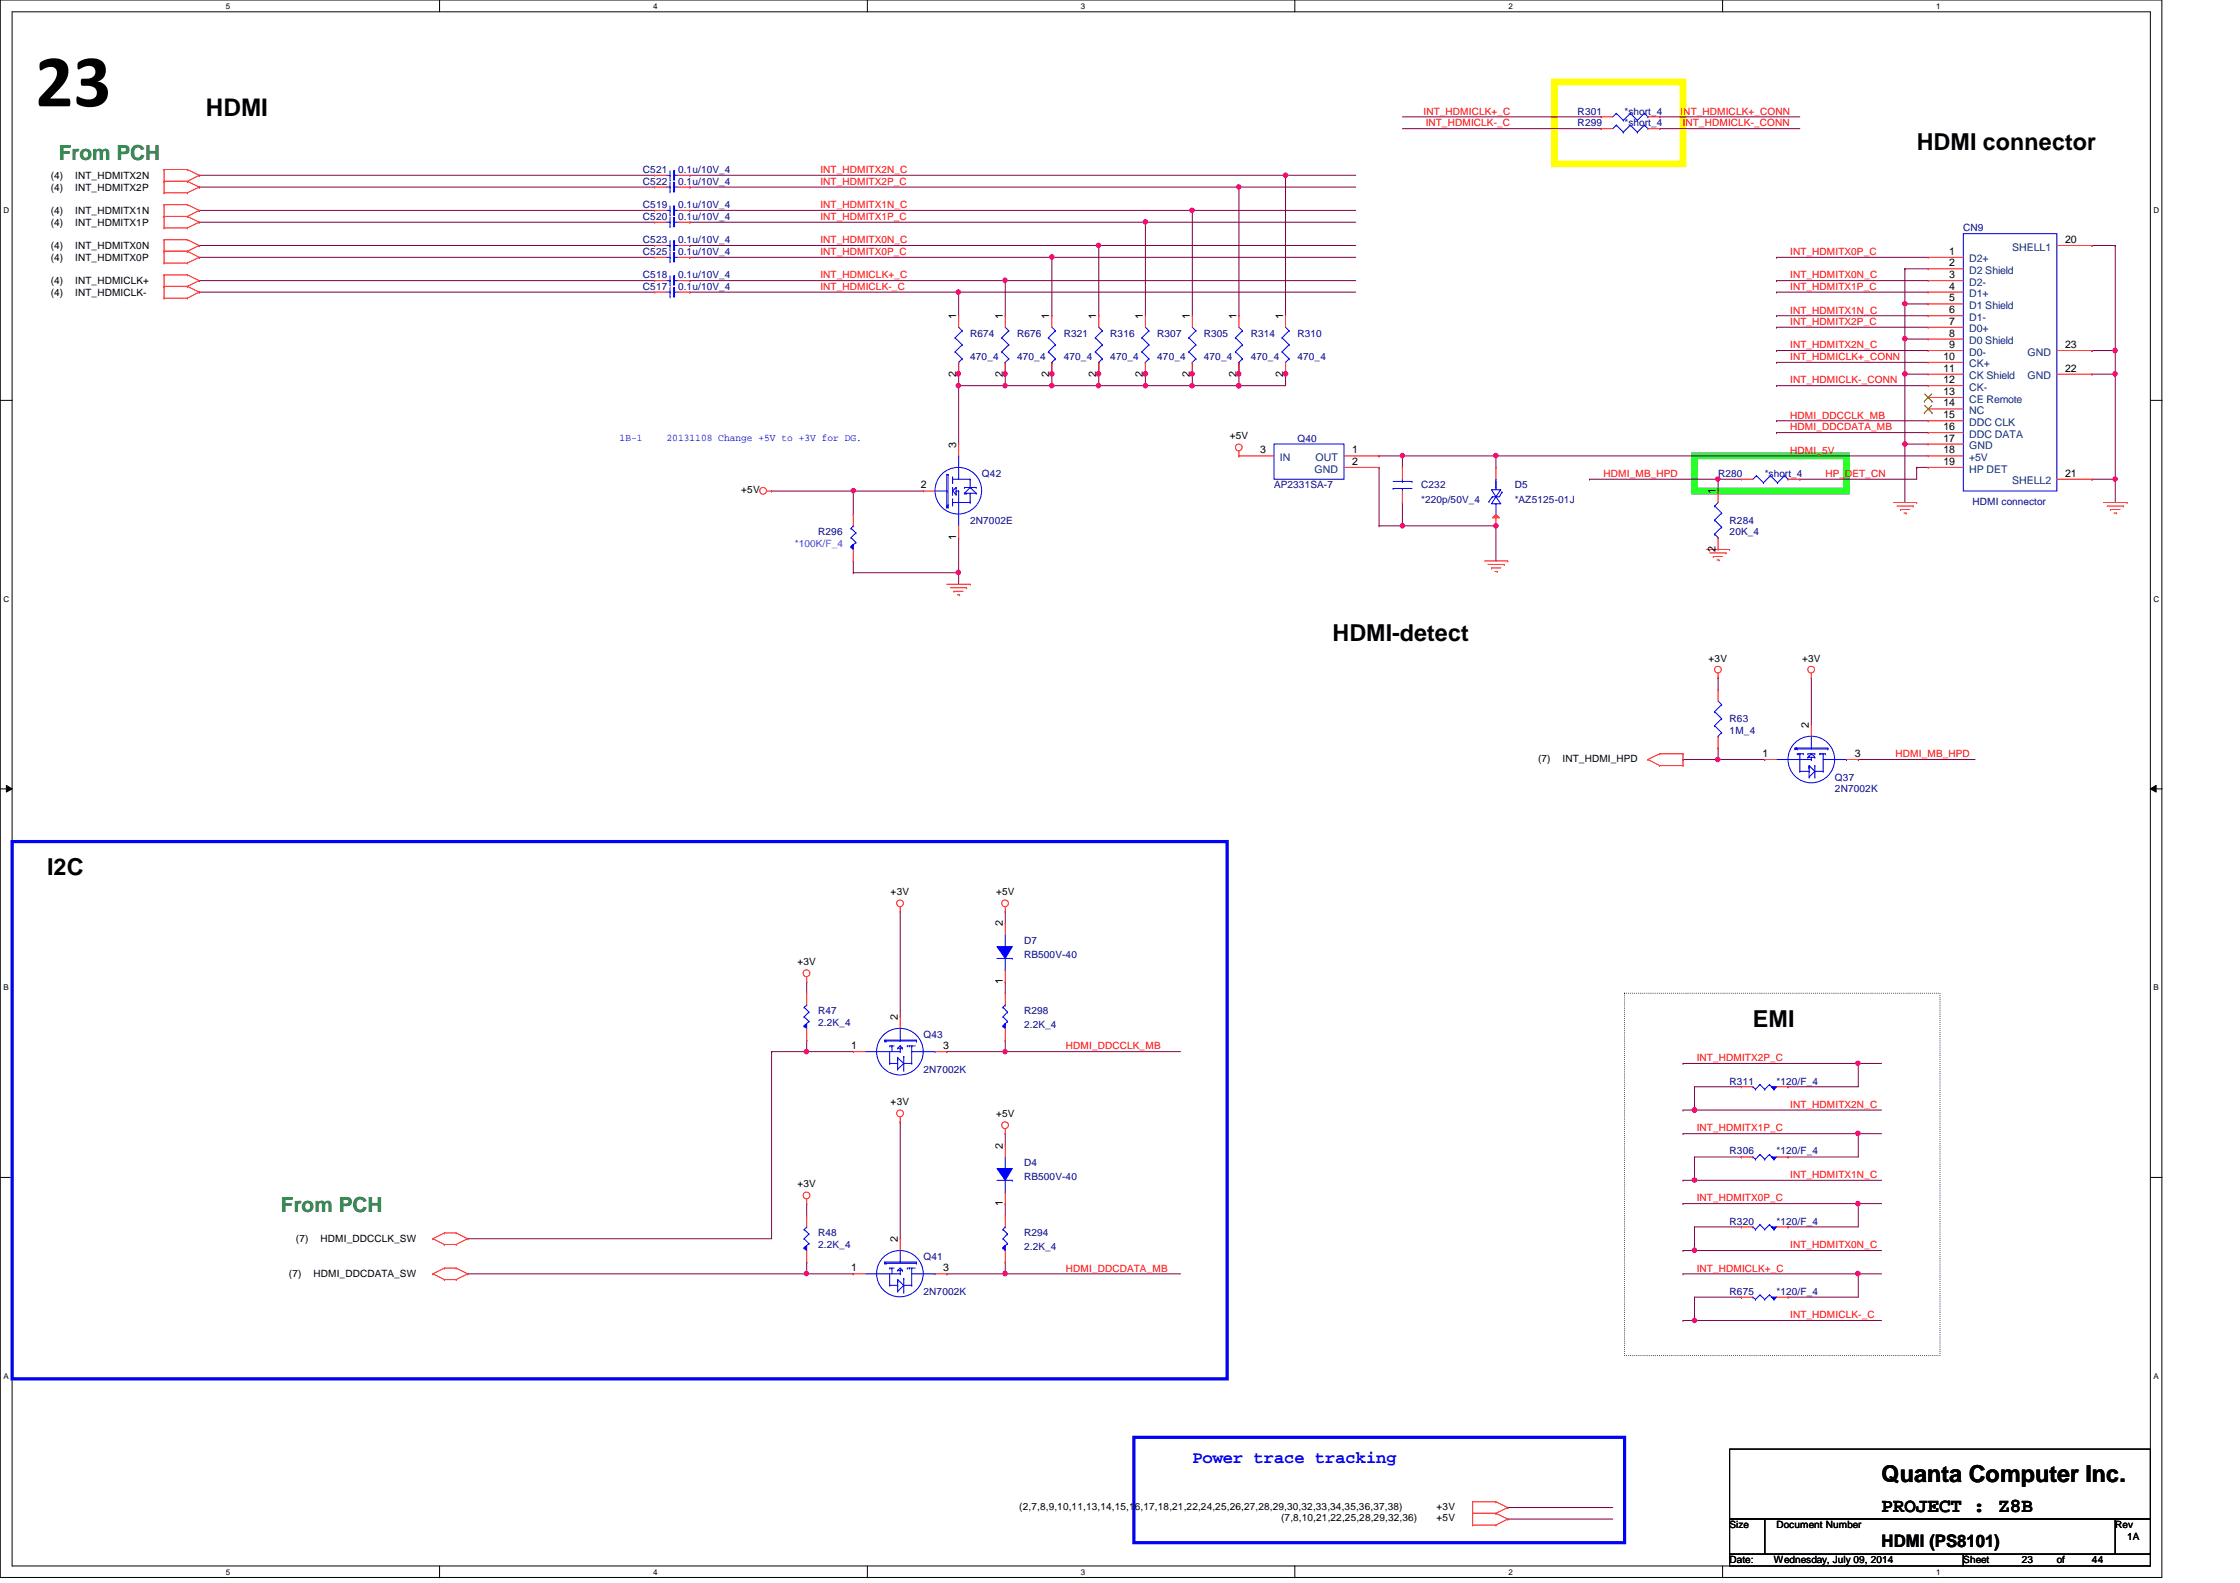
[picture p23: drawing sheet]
<svg xmlns="http://www.w3.org/2000/svg" width="297mm" height="210mm" viewBox="0 0 297 210" stroke-linecap="round" stroke-linejoin="round" font-family="sans-serif">
<defs><g id="words">
<text font-size="9.9" x="4.7" y="14.1">23</text>
<text font-size="3.2" x="27.3" y="15.4">HDMI</text>
<g font-size="3.1">
<text x="254.2" y="19.9">HDMI connector</text>
<text x="176.7" y="85">HDMI-detect</text>
<text x="6.3" y="116">I2C</text>
<text x="232.4" y="136.1">EMI</text>
<text x="249.5" y="196.6">Quanta Computer Inc.</text>
</g>
<g font-size="2.8" fill="#008000">
<text x="7.8" y="21.2">From PCH</text>
<text x="37.3" y="160.7">From PCH</text>
</g>
<text font-size="2.6" x="249.5" y="200.5">PROJECT : Z8B</text>
<text font-size="2.3" fill="#00f" x="158.1" y="194">Power trace tracking</text>
<text font-size="2.3" x="249.5" y="205.1">HDMI (PS8101)</text>
<g font-size="1.4">
<text x="258.5" y="33.8">1</text>
<text x="258.5" y="35.3">2</text>
<text x="273.9" y="32.2">20</text>
<text x="258.5" y="36.9">3</text>
<text x="258.5" y="38.4">4</text>
<text x="258.5" y="40">5</text>
<text x="258.5" y="41.5">6</text>
<text x="126.8" y="42.3" transform="rotate(-90 126.8 42.3)">1</text>
<text x="133" y="42.3" transform="rotate(-90 133 42.3)">1</text>
<text x="139.1" y="42.3" transform="rotate(-90 139.1 42.3)">1</text>
<text x="145.4" y="42.3" transform="rotate(-90 145.4 42.3)">1</text>
<text x="151.6" y="42.3" transform="rotate(-90 151.6 42.3)">1</text>
<text x="157.8" y="42.3" transform="rotate(-90 157.8 42.3)">1</text>
<text x="164" y="42.3" transform="rotate(-90 164 42.3)">1</text>
<text x="170.1" y="42.3" transform="rotate(-90 170.1 42.3)">1</text>
<text x="257.7" y="47.7">10</text>
<text x="258.5" y="43.1">7</text>
<text x="258.5" y="44.6">8</text>
<text x="258.5" y="46.1">9</text>
<text x="273.9" y="46.1">23</text>
<text x="126.8" y="50" transform="rotate(-90 126.8 50)">2</text>
<text x="133" y="50" transform="rotate(-90 133 50)">2</text>
<text x="139.1" y="50" transform="rotate(-90 139.1 50)">2</text>
<text x="145.4" y="50" transform="rotate(-90 145.4 50)">2</text>
<text x="151.6" y="50" transform="rotate(-90 151.6 50)">2</text>
<text x="157.8" y="50" transform="rotate(-90 157.8 50)">2</text>
<text x="164" y="50" transform="rotate(-90 164 50)">2</text>
<text x="170.1" y="50" transform="rotate(-90 170.1 50)">2</text>
<text x="257.7" y="49.3">11</text>
<text x="257.7" y="50.8">12</text>
<text x="257.7" y="52.4">13</text>
<text x="257.7" y="53.9">14</text>
<text x="273.9" y="49.3">22</text>
<text x="126.8" y="59.4" transform="rotate(-90 126.8 59.4)">3</text>
<text x="257.7" y="55.5">15</text>
<text x="257.7" y="57">16</text>
<text x="257.7" y="58.5">17</text>
<text x="122.1" y="64.8">2</text>
<text x="167.1" y="60.1">3</text>
<text x="179.3" y="60.1">1</text>
<text x="179.3" y="61.6">2</text>
<text x="227.5" y="65.5" transform="rotate(-90 227.5 65.5)">1</text>
<text x="257.7" y="60.1">18</text>
<text x="257.7" y="61.6">19</text>
<text x="273.9" y="63.2">21</text>
<text x="126.8" y="71.6" transform="rotate(-90 126.8 71.6)">1</text>
<text x="227.5" y="73.2" transform="rotate(-90 227.5 73.2)">2</text>
<text x="233.7" y="100.4">1</text>
<text x="239.9" y="96.5" transform="rotate(-90 239.9 96.5)">2</text>
<text x="246" y="100.4">3</text>
<text x="133" y="122.9" transform="rotate(-90 133 122.9)">2</text>
<text x="133" y="130.5" transform="rotate(-90 133 130.5)">1</text>
<text x="119" y="135.3" transform="rotate(-90 119 135.3)">2</text>
<text x="112.9" y="139.1">1</text>
<text x="125.1" y="139.1">3</text>
<text x="133" y="152.3" transform="rotate(-90 133 152.3)">2</text>
<text x="133" y="160" transform="rotate(-90 133 160)">1</text>
<text x="119" y="164.7" transform="rotate(-90 119 164.7)">2</text>
<text x="112.9" y="168.6">1</text>
<text x="125.1" y="168.6">3</text>
</g>
<g font-size="1.4" fill="#004080">
<text x="261.1" y="34.8">D2+</text>
<text x="266.8" y="33.2">SHELL1</text>
<text x="261.1" y="36.3">D2 Shield</text>
<text x="261.1" y="37.9">D2-</text>
<text x="261.1" y="39.4">D1+</text>
<text x="261.1" y="41">D1 Shield</text>
<text x="261.1" y="42.5">D1-</text>
<text x="261.1" y="44.1">D0+</text>
<text x="261.1" y="45.6">D0 Shield</text>
<text x="261.1" y="47.2">D0-</text>
<text x="268.9" y="47.2">GND</text>
<text x="261.1" y="48.7">CK+</text>
<text x="261.1" y="50.3">CK Shield</text>
<text x="261.1" y="51.8">CK-</text>
<text x="261.1" y="53.4">CE Remote</text>
<text x="268.9" y="50.3">GND</text>
<text x="261.1" y="54.9">NC</text>
<text x="261.1" y="56.5">DDC CLK</text>
<text x="261.1" y="58">DDC DATA</text>
<text x="261.1" y="59.6">GND</text>
<text x="169.7" y="61.1">IN</text>
<text x="174.3" y="62.7">GND</text>
<text x="174.5" y="61.1">OUT</text>
<text x="261.1" y="61.1">+5V</text>
<text x="261.1" y="62.7">HP DET</text>
<text x="266.8" y="64.2">SHELL2</text>
</g>
<g font-size="1.4" fill="#00f">
<text x="82.2" y="58.5">1B-1</text>
<text x="88.4" y="58.5">20131108 Change +5V to +3V for DG.</text>
</g>
<g font-size="1.3" fill="#f00">
<text x="188.8" y="15.2">INT_HDMICLK+_C</text>
<text x="189.1" y="16.8">INT_HDMICLK-_C</text>
<text x="222.8" y="15.2">INT_HDMICLK+_CONN</text>
<text x="223.1" y="16.8">INT_HDMICLK-_CONN</text>
<text x="108.8" y="22.9">INT_HDMITX2N_C</text>
<text x="108.8" y="29.2">INT_HDMITX1P_C</text>
<text x="108.8" y="27.6">INT_HDMITX1N_C</text>
<text x="108.8" y="24.5">INT_HDMITX2P_C</text>
<text x="108.8" y="33.8">INT_HDMITX0P_C</text>
<text x="108.8" y="32.3">INT_HDMITX0N_C</text>
<text x="237.4" y="33.8">INT_HDMITX0P_C</text>
<text x="108.8" y="38.4">INT_HDMICLK-_C</text>
<text x="108.8" y="36.9">INT_HDMICLK+_C</text>
<text x="237.4" y="38.4">INT_HDMITX1P_C</text>
<text x="237.4" y="41.6">INT_HDMITX1N_C</text>
<text x="237.4" y="36.9">INT_HDMITX0N_C</text>
<text x="237.4" y="47.8">INT_HDMICLK+_CONN</text>
<text x="237.4" y="43.1">INT_HDMITX2P_C</text>
<text x="237.4" y="46.2">INT_HDMITX2N_C</text>
<text x="237.4" y="50.8">INT_HDMICLK-_CONN</text>
<text x="237.4" y="57.1">HDMI_DDCDATA_MB</text>
<text x="237.4" y="55.5">HDMI_DDCCLK_MB</text>
<text x="212.6" y="63.2">HDMI_MB_HPD</text>
<text x="237.4" y="60.2">HDMI_5V</text>
<text x="242.1" y="63.2">HP_DET_CN</text>
<text x="251.4" y="100.4">HDMI_MB_HPD</text>
<text x="141.3" y="139.1">HDMI_DDCCLK_MB</text>
<text x="225" y="140.7">INT_HDMITX2P_C</text>
<text x="237.4" y="146.9">INT_HDMITX2N_C</text>
<text x="225" y="150">INT_HDMITX1P_C</text>
<text x="225" y="159.3">INT_HDMITX0P_C</text>
<text x="237.4" y="156.2">INT_HDMITX1N_C</text>
<text x="237.4" y="165.5">INT_HDMITX0N_C</text>
<text x="141.3" y="168.6">HDMI_DDCDATA_MB</text>
<text x="225" y="168.6">INT_HDMICLK+_C</text>
<text x="237.4" y="174.8">INT_HDMICLK-_C</text>
</g>
<g font-size="1.3" fill="#000080">
<text x="209.2" y="16.7">R299</text>
<text x="209.2" y="15.2">R301</text>
<text x="215.4" y="16.7">*short_4</text>
<text x="215.4" y="15.2">*short_4</text>
<text x="85.3" y="22.9">C521</text>
<text x="89.9" y="22.9">0.1u/10V_4</text>
<text x="85.3" y="29.1">C520</text>
<text x="85.3" y="24.5">C522</text>
<text x="85.3" y="27.6">C519</text>
<text x="89.9" y="29.1">0.1u/10V_4</text>
<text x="89.9" y="24.5">0.1u/10V_4</text>
<text x="89.9" y="27.6">0.1u/10V_4</text>
<text x="85.3" y="33.8">C525</text>
<text x="85.3" y="32.2">C523</text>
<text x="89.9" y="33.8">0.1u/10V_4</text>
<text x="89.9" y="32.2">0.1u/10V_4</text>
<text x="260.3" y="30.7">CN9</text>
<text x="85.3" y="38.4">C517</text>
<text x="85.3" y="36.9">C518</text>
<text x="89.9" y="38.4">0.1u/10V_4</text>
<text x="89.9" y="36.9">0.1u/10V_4</text>
<text x="128.6" y="44.6">R674</text>
<text x="128.6" y="47.7">470_4</text>
<text x="134.9" y="44.6">R676</text>
<text x="134.9" y="47.7">470_4</text>
<text x="141.1" y="44.6">R321</text>
<text x="141.1" y="47.7">470_4</text>
<text x="147.2" y="44.6">R316</text>
<text x="147.2" y="47.7">470_4</text>
<text x="153.5" y="44.6">R307</text>
<text x="153.5" y="47.7">470_4</text>
<text x="159.6" y="44.6">R305</text>
<text x="159.6" y="47.7">470_4</text>
<text x="165.9" y="44.6">R314</text>
<text x="165.9" y="47.7">470_4</text>
<text x="172" y="44.6">R310</text>
<text x="172" y="47.7">470_4</text>
<text x="172" y="58.6">Q40</text>
<text x="130.2" y="63.2">Q42</text>
<text x="168.9" y="64.8">AP2331SA-7</text>
<text x="188.5" y="64.8">C232</text>
<text x="200.9" y="64.8">D5</text>
<text x="227.8" y="63.2">R280</text>
<text x="234" y="63.2">*short_4</text>
<text x="108.5" y="71">R296</text>
<text x="128.6" y="69.4">2N7002E</text>
<text x="188.5" y="66.6">*220p/50V_4</text>
<text x="200.9" y="66.6">*AZ5125-01J</text>
<text x="229.4" y="69.4">R284</text>
<text x="229.4" y="71">20K_4</text>
<text x="261.6" y="66.9">HDMI connector</text>
<text x="229.4" y="95.8">R63</text>
<text x="229.4" y="97.3">1M_4</text>
<text x="243.3" y="103.5">Q37</text>
<text x="243.3" y="105.1">2N7002K</text>
<text x="135.8" y="125.2">D7</text>
<text x="135.8" y="127">RB500V-40</text>
<text x="108.5" y="134.5">R47</text>
<text x="108.5" y="136.1">2.2K_4</text>
<text x="122.5" y="137.6">Q43</text>
<text x="135.8" y="134.5">R298</text>
<text x="135.8" y="136.4">2.2K_4</text>
<text x="122.5" y="142.2">2N7002K</text>
<text x="229.4" y="143.8">R311</text>
<text x="235.6" y="143.8">*120/F_4</text>
<text x="135.8" y="154.6">D4</text>
<text x="229.4" y="153.1">R306</text>
<text x="235.6" y="153.1">*120/F_4</text>
<text x="135.8" y="156.5">RB500V-40</text>
<text x="108.5" y="163.9">R48</text>
<text x="108.5" y="165.5">2.2K_4</text>
<text x="122.5" y="167">Q41</text>
<text x="135.8" y="163.9">R294</text>
<text x="135.8" y="165.8">2.2K_4</text>
<text x="229.4" y="162.4">R320</text>
<text x="235.6" y="162.4">*120/F_4</text>
<text x="122.5" y="171.7">2N7002K</text>
<text x="229.4" y="171.7">R675</text>
<text x="235.6" y="171.7">*120/F_4</text>
</g>
<g font-size="1.3">
<text x="6.7" y="23.7">(4)</text>
<text x="10" y="23.7">INT_HDMITX2N</text>
<text x="6.7" y="28.4">(4)</text>
<text x="6.7" y="29.9">(4)</text>
<text x="6.7" y="25.3">(4)</text>
<text x="10" y="28.4">INT_HDMITX1N</text>
<text x="10" y="29.9">INT_HDMITX1P</text>
<text x="10" y="25.3">INT_HDMITX2P</text>
<text x="6.7" y="34.5">(4)</text>
<text x="6.7" y="33">(4)</text>
<text x="10" y="34.5">INT_HDMITX0P</text>
<text x="10" y="33">INT_HDMITX0N</text>
<text x="6.7" y="37.7">(4)</text>
<text x="6.7" y="39.2">(4)</text>
<text x="10" y="37.7">INT_HDMICLK+</text>
<text x="10" y="39.2">INT_HDMICLK-</text>
<text x="163.1" y="58.3">+5V</text>
<text x="98.3" y="65.4">+5V</text>
<text x="226.6" y="87.7">+3V</text>
<text x="239" y="87.7">+3V</text>
<text x="204" y="101">(7)</text>
<text x="207.2" y="101">INT_HDMI_HPD</text>
<text x="118.1" y="118.7">+3V</text>
<text x="132.1" y="118.7">+5V</text>
<text x="105.7" y="128">+3V</text>
<text x="118.1" y="146.6">+3V</text>
<text x="132.1" y="148.1">+5V</text>
<text x="105.7" y="157.4">+3V</text>
<text x="39.2" y="164.7">(7)</text>
<text x="42.5" y="164.7">HDMI_DDCCLK_SW</text>
<text x="38.3" y="169.4">(7)</text>
<text x="41.6" y="169.4">HDMI_DDCDATA_SW</text>
<text x="135.2" y="200.2">(2,7,8,9,10,11,13,14,15,16,17,18,21,22,24,25,26,27,28,29,30,32,33,34,35,36,37,38)</text>
<text x="169.9" y="201.7">(7,8,10,21,22,25,28,29,32,36)</text>
<text x="190.5" y="200.2">+3V</text>
<text x="190.5" y="201.7">+5V</text>
<text x="229.4" y="202.6">Size</text>
<text x="235.6" y="202.6">Document Number</text>
<text x="280.5" y="202.6">Rev</text>
<text x="229.4" y="207.3">Date:</text>
<text x="235.2" y="207.3">Wednesday, July 09, 2014</text>
<text x="260.3" y="207.3">Sheet</text>
<text x="268.1" y="207.3">23</text>
<text x="272.8" y="207.3">of</text>
<text x="277.4" y="207.3">44</text>
<text x="282.1" y="204.2">1A</text>
</g>
<text font-size="1.3" fill="#0080ff" x="105.4" y="72.5">*100K/F_4</text>
<g font-size="1.1">
<text x="29.9" y="1.2">5</text>
<text x="86.6" y="1.2">4</text>
<text x="143.3" y="1.2">3</text>
<text x="200" y="1.2">2</text>
<text x="256.7" y="1.2">1</text>
<text x=".5" y="28.3">D</text>
<text x="285.6" y="28.3">D</text>
<text x=".5" y="79.8">C</text>
<text x="285.6" y="79.8">C</text>
<text x=".5" y="131.3">B</text>
<text x="285.6" y="131.3">B</text>
<text x=".5" y="182.8">A</text>
<text x="285.6" y="182.8">A</text>
<text x="29.9" y="208.8">5</text>
<text x="86.6" y="208.8">4</text>
<text x="143.3" y="208.8">3</text>
<text x="200" y="208.8">2</text>
<text x="256.7" y="208.8">1</text>
</g>
</g></defs>
<path d="M0 0h286.7v209.2h-286.7zM1.6 1.6h283.6v206h-283.6z" fill="none" stroke="#000" stroke-width=".13"/>
<g fill="#fff">
<path d="M29.9 .2h.6v1.2h-.6z"/>
<path d="M29.9 207.9h.6v1.1h-.6z"/>
</g>
<path d="M58.3 0v1.6M58.3 207.6v1.6" fill="none" stroke="#000" stroke-width=".13"/>
<g fill="#fff">
<path d="M86.6 .2h.6v1.2h-.6z"/>
<path d="M86.6 207.9h.6v1.1h-.6z"/>
</g>
<path d="M115 0v1.6M115 207.6v1.6" fill="none" stroke="#000" stroke-width=".13"/>
<g fill="#fff">
<path d="M143.3 .2h.6v1.2h-.6z"/>
<path d="M143.3 207.9h.6v1.1h-.6z"/>
</g>
<path d="M171.7 0v1.6M171.7 207.6v1.6" fill="none" stroke="#000" stroke-width=".13"/>
<g fill="#fff">
<path d="M200 .2h.6v1.2h-.6z"/>
<path d="M200 207.9h.6v1.1h-.6z"/>
</g>
<path d="M228.4 0v1.6M228.4 207.6v1.6" fill="none" stroke="#000" stroke-width=".13"/>
<g fill="#fff">
<path d="M256.7 .2h.6v1.2h-.6z"/>
<path d="M256.7 207.9h.6v1.1h-.6z"/>
<path d="M.5 27.3h.7v1.2h-.7z"/>
<path d="M285.6 27.3h.7v1.2h-.7z"/>
<path d="M.5 78.8h.7v1.2h-.7z"/>
<path d="M285.6 78.8h.7v1.2h-.7z"/>
</g>
<path d="M0 53.1h1.6M285.2 53.1h1.5" fill="none" stroke="#000" stroke-width=".13"/>
<g fill="#fff">
<path d="M.5 130.3h.7v1.2h-.7z"/>
<path d="M285.6 130.3h.7v1.2h-.7z"/>
</g>
<path d="M0 104.6h1.6M.8 104.1l.8 .5-.8 .4zM285.2 104.6l.7-.5v.9zM285.2 104.6h1.5" fill="none" stroke="#000" stroke-width=".13"/>
<path d="M.8 104.1l.8 .5-.8 .4zM285.2 104.6l.7-.5v.9z" fill="#000"/>
<g fill="#fff">
<path d="M.5 181.9h.7v1.1h-.7z"/>
<path d="M285.6 181.9h.7v1.1h-.7z"/>
</g>
<path d="M0 156.1h1.6M285.2 156.1h1.5" fill="none" stroke="#000" stroke-width=".13"/>
<path d="M1.6 111.6h161.1v71.2h-161.1zM150.4 190.6h65v14h-65z" fill="none" stroke="#00f" stroke-width=".42"/>
<path d="M215.4 131.7h41.9v48h-41.9z" fill="none" stroke="#000" stroke-width=".13" stroke-dasharray="0 .3"/>
<path d="M224.7 60.5h20.2v4.6h-20.2z" fill="none" stroke="#0f0" stroke-width=".89"/>
<path d="M206.1 10.9h17.1v10.8h-17.1z" fill="none" stroke="#ff0" stroke-width=".89"/>
<path d="M277.4 32.6h.1M277.4 32.6h3.1M127.1 51.1h.1M127.1 51.1v7.8M280.5 49.6h.1M280.5 49.6v17M277.4 63.5h.1M277.4 63.5h3.1M280.5 63.5h.1" fill="none" stroke="#800040" stroke-width=".13"/>
<circle cx="280.5" cy="63.5" r=".29" fill="#f0f"/>
<circle cx="280.5" cy="63.5" r=".29" fill="none" stroke="#f0f" stroke-width=".13"/>
<circle cx="280.5" cy="49.6" r=".29" fill="#f0f"/>
<circle cx="280.5" cy="49.6" r=".29" fill="none" stroke="#f0f" stroke-width=".13"/>
<path d="M238.7 63.5h.1M238.7 63.5h15.5M107 159.6h.1M107 159.6v1.6M133.3 150.3h.1M133.3 159.6h.1M133.3 150.3v1.5M133.3 159.6v1.6M107 168.9h6.2M113.2 168.9h.1M133.3 168.9h.1M133.3 168.9h23.2" fill="none" stroke="#800040" stroke-width=".13"/>
<circle cx="133.3" cy="168.9" r=".29" fill="#f0f"/>
<circle cx="133.3" cy="168.9" r=".29" fill="none" stroke="#f0f" stroke-width=".13"/>
<path d="M62 168.9h.1M107 167.3h.1M107 167.3v1.6h-45" fill="none" stroke="#800040" stroke-width=".13"/>
<circle cx="106.9" cy="168.9" r=".3" fill="#f0f"/>
<circle cx="106.9" cy="168.9" r=".3" fill="none" stroke="#f0f" stroke-width=".13"/>
<path d="M198.4 60.5h.1M198.4 60.5h57.3M125.6 168.9h.1M133.3 167.3h.1M133.3 167.3v1.6h-7.7" fill="none" stroke="#800040" stroke-width=".13"/>
<circle cx="198.4" cy="60.4" r=".3" fill="#f0f"/>
<circle cx="198.4" cy="60.4" r=".3" fill="none" stroke="#f0f" stroke-width=".13"/>
<path d="M186 60.5h.1M186 60.5h12.4M198.4 60.5h.1M198.4 60.5v1.5" fill="none" stroke="#800040" stroke-width=".13"/>
<circle cx="186" cy="60.4" r=".3" fill="#f0f"/>
<circle cx="186" cy="60.4" r=".3" fill="none" stroke="#f0f" stroke-width=".13"/>
<path d="M280.5 32.6h.1M280.5 32.6v13.9h-3.1M277.4 46.5h.1" fill="none" stroke="#800040" stroke-width=".13"/>
<circle cx="280.5" cy="46.5" r=".29" fill="#f0f"/>
<circle cx="280.5" cy="46.5" r=".29" fill="none" stroke="#f0f" stroke-width=".13"/>
<g fill="none" stroke="#800040" stroke-width=".13">
<path d="M235.6 38.7h.1M235.6 38.7h20.1M235.6 57.4h.1M235.6 55.8h.1M235.6 51.1h.1M235.6 48h.1M235.6 41.9h.1M235.6 57.4h20.1M235.6 55.8h20.1M235.6 51.1h20.1M235.6 48h20.1M235.6 41.9h20.1"/>
<path d="M277.4 49.6h.1M280.5 46.5h.1M280.5 46.5v3.1h-3.1M119.4 148.8h.1M119.4 148.8v15.5M223.2 147.2h.1M223.2 147.2h1.5M246.4 159.6h.1M246.4 150.3h.1M246.4 141h.1M246.4 159.6h3.1M246.4 150.3h3.1"/>
<path d="M246.4 141h3.1M223.2 165.8h.1M223.2 165.8h1.5M224.7 175.1h.1M224.7 162.7h6.2M224.7 175.1h24.8M230.9 162.7h.1M199.9 199.9h.1M199.9 199.9h14M199.9 201.4h.1M199.9 201.4h14"/>
</g>
<circle cx="224.7" cy="175.1" r=".3" fill="#f0f"/>
<circle cx="224.7" cy="175.1" r=".3" fill="none" stroke="#f0f" stroke-width=".13"/>
<path d="M224.7 165.8h.1M224.7 165.8h24.8M246.4 168.9h.1M246.4 168.9h3.1" fill="none" stroke="#800040" stroke-width=".13"/>
<circle cx="224.7" cy="165.8" r=".3" fill="#f0f"/>
<circle cx="224.7" cy="165.8" r=".3" fill="none" stroke="#f0f" stroke-width=".13"/>
<path d="M224.7 147.2h.1M224.7 147.2h24.8" fill="none" stroke="#800040" stroke-width=".13"/>
<circle cx="224.7" cy="147.2" r=".3" fill="#f0f"/>
<circle cx="224.7" cy="147.2" r=".3" fill="none" stroke="#f0f" stroke-width=".13"/>
<path d="M223.2 168.9h.1M223.2 168.9h23.2" fill="none" stroke="#800040" stroke-width=".13"/>
<circle cx="246.4" cy="168.9" r=".3" fill="#f0f"/>
<circle cx="246.4" cy="168.9" r=".3" fill="none" stroke="#f0f" stroke-width=".13"/>
<path d="M223.2 150.3h.1M223.2 150.3h23.2" fill="none" stroke="#800040" stroke-width=".13"/>
<circle cx="246.4" cy="150.3" r=".3" fill="#f0f"/>
<circle cx="246.4" cy="150.3" r=".3" fill="none" stroke="#f0f" stroke-width=".13"/>
<path d="M223.2 141h.1M223.2 141h23.2" fill="none" stroke="#800040" stroke-width=".13"/>
<circle cx="246.4" cy="141" r=".29" fill="#f0f"/>
<circle cx="246.4" cy="141" r=".29" fill="none" stroke="#f0f" stroke-width=".13"/>
<g fill="none" stroke="#800040" stroke-width=".13">
<path d="M224.7 153.4h.1M224.7 144.1h.1M224.7 144.1v3.1M224.7 153.4v3.1M237.1 153.4h.1M237.1 144.1h.1M246.4 150.3h.1M246.4 141h.1M246.4 150.3v3.1h-9.3M246.4 141v3.1h-9.3M223.2 175.1h.1M223.2 175.1h1.5"/>
<path d="M224.7 162.7h.1M224.7 162.7v3.1"/>
</g>
<circle cx="224.7" cy="147.2" r=".3" fill="#f0f"/>
<circle cx="224.7" cy="147.2" r=".3" fill="none" stroke="#f0f" stroke-width=".13"/>
<path d="M223.2 159.6h.1M223.2 159.6h23.2M246.4 159.6h.1M246.4 159.6v3.1h-9.3M224.7 172h.1M224.7 172v3.1M237.1 172h.1M237.1 162.7h.1M246.4 168.9h.1M246.4 168.9v3.1h-9.3" fill="none" stroke="#800040" stroke-width=".13"/>
<circle cx="246.4" cy="159.6" r=".3" fill="#f0f"/>
<circle cx="246.4" cy="159.6" r=".3" fill="none" stroke="#f0f" stroke-width=".13"/>
<path d="M224.7 156.5h.1M224.7 156.5h24.8" fill="none" stroke="#800040" stroke-width=".13"/>
<circle cx="224.7" cy="156.5" r=".29" fill="#f0f"/>
<circle cx="224.7" cy="156.5" r=".29" fill="none" stroke="#f0f" stroke-width=".13"/>
<path d="M107 139.4h.1M107 139.4h6.2M223.2 156.5h.1M223.2 156.5h1.5" fill="none" stroke="#800040" stroke-width=".13"/>
<circle cx="106.9" cy="139.4" r=".3" fill="#f0f"/>
<circle cx="106.9" cy="139.4" r=".3" fill="none" stroke="#f0f" stroke-width=".13"/>
<path d="M102.3 139.4h.1M102.3 139.4v24.9M133.3 120.9h.1M133.3 137.9h.1M133.3 139.4h.1M133.3 120.9v1.5M133.3 137.9v1.5M133.3 139.4h23.2" fill="none" stroke="#800040" stroke-width=".13"/>
<circle cx="133.3" cy="139.4" r=".29" fill="#f0f"/>
<circle cx="133.3" cy="139.4" r=".29" fill="none" stroke="#f0f" stroke-width=".13"/>
<path d="M102.3 65.1h.1M102.3 65.1h10.9M107 130.2h.1M107 137.9h.1M107 130.2v1.5M107 137.9v1.5M125.6 139.4h.1M125.6 139.4h7.7M133.3 130.2h.1M133.3 130.2v1.5M224.7 172h6.2M230.9 172h.1" fill="none" stroke="#800040" stroke-width=".13"/>
<circle cx="113.2" cy="65.1" r=".3" fill="#f0f"/>
<circle cx="113.2" cy="65.1" r=".3" fill="none" stroke="#f0f" stroke-width=".13"/>
<path d="M113.2 74.4h.1M113.2 75.9h.1M113.2 74.4v1.5M113.2 75.9h13.9" fill="none" stroke="#800040" stroke-width=".13"/>
<circle cx="127.1" cy="75.9" r=".3" fill="#f0f"/>
<circle cx="127.1" cy="75.9" r=".3" fill="none" stroke="#f0f" stroke-width=".13"/>
<path d="M133.3 37.2h.1M133.3 37.2h46.5" fill="none" stroke="#800040" stroke-width=".13"/>
<circle cx="133.3" cy="37.2" r=".29" fill="#f0f"/>
<circle cx="133.3" cy="37.2" r=".29" fill="none" stroke="#f0f" stroke-width=".13"/>
<path d="M127.1 38.7h.1M127.1 38.7h52.7" fill="none" stroke="#800040" stroke-width=".13"/>
<circle cx="127.1" cy="38.7" r=".3" fill="#f0f"/>
<circle cx="127.1" cy="38.7" r=".3" fill="none" stroke="#f0f" stroke-width=".13"/>
<path d="M170.5 23.2h.1M170.5 23.2h9.3" fill="none" stroke="#800040" stroke-width=".13"/>
<circle cx="170.5" cy="23.2" r=".3" fill="#f0f"/>
<circle cx="170.5" cy="23.2" r=".3" fill="none" stroke="#f0f" stroke-width=".13"/>
<path d="M164.3 24.8h.1M164.3 24.8h15.5" fill="none" stroke="#800040" stroke-width=".13"/>
<circle cx="164.3" cy="24.8" r=".29" fill="#f0f"/>
<circle cx="164.3" cy="24.8" r=".29" fill="none" stroke="#f0f" stroke-width=".13"/>
<path d="M145.7 32.6h.1M145.7 32.6h34.1" fill="none" stroke="#800040" stroke-width=".13"/>
<circle cx="145.7" cy="32.5" r=".29" fill="#f0f"/>
<circle cx="145.7" cy="32.5" r=".29" fill="none" stroke="#f0f" stroke-width=".13"/>
<path d="M139.5 34.1h.1M139.5 34.1h40.3" fill="none" stroke="#800040" stroke-width=".13"/>
<circle cx="139.5" cy="34.1" r=".3" fill="#f0f"/>
<circle cx="139.5" cy="34.1" r=".3" fill="none" stroke="#f0f" stroke-width=".13"/>
<path d="M158.1 27.9h.1M158.1 27.9h21.7" fill="none" stroke="#800040" stroke-width=".13"/>
<circle cx="158.1" cy="27.9" r=".3" fill="#f0f"/>
<circle cx="158.1" cy="27.9" r=".3" fill="none" stroke="#f0f" stroke-width=".13"/>
<path d="M151.9 29.5h.1M151.9 29.5h27.9" fill="none" stroke="#800040" stroke-width=".13"/>
<circle cx="151.9" cy="29.4" r=".3" fill="#f0f"/>
<circle cx="151.9" cy="29.4" r=".3" fill="none" stroke="#f0f" stroke-width=".13"/>
<path d="M139.5 49.6h.1M139.5 49.6v1.5M127.1 75.9h.1M127.1 75.9v1.6" fill="none" stroke="#800040" stroke-width=".13"/>
<circle cx="139.5" cy="49.6" r=".3" fill="#f0f"/>
<circle cx="139.5" cy="49.6" r=".3" fill="none" stroke="#f0f" stroke-width=".13"/>
<path d="M127.1 51.1h.1M127.1 51.1h6.2M133.3 48h.1M133.3 48v1.6M164.3 51.1h.1M170.5 49.6h.1M170.5 49.6v1.5h-6.2" fill="none" stroke="#800040" stroke-width=".13"/>
<circle cx="170.5" cy="49.6" r=".3" fill="#f0f"/>
<circle cx="170.5" cy="49.6" r=".3" fill="none" stroke="#f0f" stroke-width=".13"/>
<path d="M139.5 51.1h.1M139.5 51.1h6.2" fill="none" stroke="#800040" stroke-width=".13"/>
<circle cx="145.7" cy="51.1" r=".3" fill="#f0f"/>
<circle cx="145.7" cy="51.1" r=".3" fill="none" stroke="#f0f" stroke-width=".13"/>
<circle cx="139.5" cy="51.1" r=".3" fill="#f0f"/>
<circle cx="139.5" cy="51.1" r=".3" fill="none" stroke="#f0f" stroke-width=".13"/>
<path d="M145.7 49.6h.1M145.7 49.6v1.5" fill="none" stroke="#800040" stroke-width=".13"/>
<circle cx="145.7" cy="49.6" r=".3" fill="#f0f"/>
<circle cx="145.7" cy="49.6" r=".3" fill="none" stroke="#f0f" stroke-width=".13"/>
<path d="M127.1 48h.1M127.1 48v1.6M133.3 51.1h.1M133.3 51.1h6.2M145.7 51.1h.1M145.7 51.1h6.2M158.1 51.1h.1M158.1 51.1h6.2" fill="none" stroke="#800040" stroke-width=".13"/>
<circle cx="164.3" cy="51.1" r=".29" fill="#f0f"/>
<circle cx="164.3" cy="51.1" r=".29" fill="none" stroke="#f0f" stroke-width=".13"/>
<circle cx="158.1" cy="51.1" r=".3" fill="#f0f"/>
<circle cx="158.1" cy="51.1" r=".3" fill="none" stroke="#f0f" stroke-width=".13"/>
<path d="M151.9 48h.1M151.9 48v1.6M164.3 49.6h.1M164.3 49.6v1.5" fill="none" stroke="#800040" stroke-width=".13"/>
<circle cx="164.3" cy="51.1" r=".29" fill="#f0f"/>
<circle cx="164.3" cy="51.1" r=".29" fill="none" stroke="#f0f" stroke-width=".13"/>
<circle cx="164.3" cy="49.6" r=".29" fill="#f0f"/>
<circle cx="164.3" cy="49.6" r=".29" fill="none" stroke="#f0f" stroke-width=".13"/>
<g fill="none" stroke="#800040" stroke-width=".13">
<path d="M127.1 38.7h.1M127.1 38.7v3.2M252.6 35.6h.1M252.6 35.6h3.1M252.6 35.6v9.4M158.1 48h.1M158.1 48v1.6M252.6 40.3h.1M252.6 40.3h3.1M113.2 65.1h.1M113.2 65.1h9.3M254.2 62h.1"/>
<path d="M254.2 62h1.5M254.2 62v1.5"/>
</g>
<circle cx="252.6" cy="44.9" r=".3" fill="#f0f"/>
<circle cx="252.6" cy="44.9" r=".3" fill="none" stroke="#f0f" stroke-width=".13"/>
<circle cx="252.6" cy="40.3" r=".29" fill="#f0f"/>
<circle cx="252.6" cy="40.3" r=".29" fill="none" stroke="#f0f" stroke-width=".13"/>
<path d="M252.6 45h.1M252.6 49.6h.1M252.6 58.9h.1M252.6 45h3.1M252.6 45v21.6M252.6 49.6h3.1M252.6 58.9h3.1M113.2 65.1h.1M113.2 65.1v3.1" fill="none" stroke="#800040" stroke-width=".13"/>
<circle cx="252.6" cy="58.9" r=".3" fill="#f0f"/>
<circle cx="252.6" cy="58.9" r=".3" fill="none" stroke="#f0f" stroke-width=".13"/>
<circle cx="252.6" cy="49.6" r=".3" fill="#f0f"/>
<circle cx="252.6" cy="49.6" r=".3" fill="none" stroke="#f0f" stroke-width=".13"/>
<path d="M210.8 63.5h.1M210.8 63.5h17M227.8 63.5h.1M227.8 63.5v1.6M224.7 144.1h6.2M230.9 144.1h.1" fill="none" stroke="#800040" stroke-width=".13"/>
<circle cx="227.8" cy="63.5" r=".29" fill="#f0f"/>
<circle cx="227.8" cy="63.5" r=".29" fill="none" stroke="#f0f" stroke-width=".13"/>
<g fill="none" stroke="#800040" stroke-width=".13">
<path d="M26.4 37.2h.1M26.4 38.7h.1M26.4 23.2h.1M26.4 24.8h.1M26.4 27.9h.1M26.4 29.5h.1M26.4 32.6h.1M26.4 34.1h.1M26.4 37.2h60.4M26.4 38.7h60.4M26.4 23.2h60.4M26.4 24.8h60.4"/>
<path d="M26.4 27.9h60.4M26.4 29.5h60.4M26.4 32.6h60.4M26.4 34.1h60.4M182.9 60.5h.1M182.9 60.5h3.1M186 60.5h.1M186 66.6h.1M186 60.5v1.5M186 66.6v3.1M119.4 120.9h.1M119.4 120.9v13.9"/>
<path d="M224.7 153.4h6.2M230.9 153.4h.1"/>
</g>
<circle cx="186" cy="69.7" r=".3" fill="#f0f"/>
<circle cx="186" cy="69.7" r=".3" fill="none" stroke="#f0f" stroke-width=".13"/>
<path d="M186 69.7h.1M186 69.7h12.4" fill="none" stroke="#800040" stroke-width=".13"/>
<circle cx="198.4" cy="69.7" r=".3" fill="#f0f"/>
<circle cx="198.4" cy="69.7" r=".3" fill="none" stroke="#f0f" stroke-width=".13"/>
<g fill="none" stroke="#800040" stroke-width=".13">
<path d="M235.6 34.1h.1M235.6 37.2h.1M235.6 34.1h20.1M235.6 37.2h20.1M151.9 49.6h.1M151.9 49.6v1.5M235.6 43.4h.1M235.6 46.5h.1M235.6 43.4h20.1M235.6 46.5h20.1M182.9 62h.1M182.9 69.7h.1"/>
<path d="M182.9 62v7.7M182.9 69.7h3.1M198.4 69.7h.1M198.4 69.7v4.7M227.8 63.5h.1M227.8 63.5h3.1M62 164.3h.1M62 164.3h40.3"/>
</g>
<circle cx="151.9" cy="51.1" r=".3" fill="#f0f"/>
<circle cx="151.9" cy="51.1" r=".3" fill="none" stroke="#f0f" stroke-width=".13"/>
<circle cx="151.9" cy="49.6" r=".3" fill="#f0f"/>
<circle cx="151.9" cy="49.6" r=".3" fill="none" stroke="#f0f" stroke-width=".13"/>
<path d="M133.3 49.6h.1M133.3 49.6v1.5" fill="none" stroke="#800040" stroke-width=".13"/>
<circle cx="133.3" cy="51.1" r=".29" fill="#f0f"/>
<circle cx="133.3" cy="51.1" r=".29" fill="none" stroke="#f0f" stroke-width=".13"/>
<circle cx="133.3" cy="49.6" r=".29" fill="#f0f"/>
<circle cx="133.3" cy="49.6" r=".29" fill="none" stroke="#f0f" stroke-width=".13"/>
<path d="M127.1 49.6h.1M127.1 49.6v1.5" fill="none" stroke="#800040" stroke-width=".13"/>
<circle cx="127.1" cy="51.1" r=".3" fill="#f0f"/>
<circle cx="127.1" cy="51.1" r=".3" fill="none" stroke="#f0f" stroke-width=".13"/>
<circle cx="127.1" cy="49.6" r=".3" fill="#f0f"/>
<circle cx="127.1" cy="49.6" r=".3" fill="none" stroke="#f0f" stroke-width=".13"/>
<path d="M158.1 49.6h.1M158.1 49.6v1.5" fill="none" stroke="#800040" stroke-width=".13"/>
<circle cx="158.1" cy="49.6" r=".3" fill="#f0f"/>
<circle cx="158.1" cy="49.6" r=".3" fill="none" stroke="#f0f" stroke-width=".13"/>
<path d="M223.2 100.7h.1M223.2 100.7h4.6" fill="none" stroke="#800040" stroke-width=".13"/>
<circle cx="227.8" cy="100.7" r=".3" fill="#f0f"/>
<circle cx="227.8" cy="100.7" r=".3" fill="none" stroke="#f0f" stroke-width=".13"/>
<g fill="none" stroke="#800040" stroke-width=".13">
<path d="M186 15.5h26.3M186 17.1h26.3M212.3 15.5h.1M212.3 17.1h.1M220.1 15.5h.1M220.1 17.1h.1M220.1 15.5h18.6M220.1 17.1h18.6M91.5 38.7h.1M91.5 37.2h.1M91.5 34.1h.1M91.5 32.6h.1"/>
<path d="M91.5 29.5h.1M91.5 27.9h.1M91.5 24.8h.1M91.5 23.2h.1M91.5 38.7h35.6M91.5 32.6h54.2v9.3M91.5 37.2h41.8M91.5 34.1h48M91.5 29.5h60.4M91.5 27.9h66.6M91.5 24.8h72.8M91.5 23.2h79"/>
<path d="M133.3 37.2h.1M133.3 37.2v4.7M139.5 34.1h.1M139.5 34.1v7.8M151.9 29.5h.1M151.9 29.5v12.4M158.1 27.9h.1M158.1 27.9v14M164.3 24.8h.1M164.3 24.8v17.1M170.5 23.2h.1M170.5 23.2v18.7"/>
<path d="M139.5 48h.1M139.5 48v1.6M145.7 48h.1M145.7 41.9h.1M145.7 48v1.6M151.9 51.1h.1M151.9 51.1h6.2M164.3 48h.1M164.3 48v1.6M170.5 48h.1M170.5 48v1.6M127.1 71.3h.1"/>
<path d="M127.1 71.3v4.6M227.8 89.9h.1M227.8 99.2h.1M227.8 99.2v1.5h6.2M227.8 89.9v1.5M240.2 89.9h.1M240.2 89.9v6.2M234 100.7h.1M246.4 100.7h.1M246.4 100.7h15.5M102.3 139.4h.1M102.3 139.4h4.7"/>
</g>
<g fill="none" stroke="#f00" stroke-width=".13">
<path d="M21.8 38h.1M21.8 36.4h.1M21.8 39.5h.1M21.8 28.7h.1M21.8 27.1h.1M21.8 30.2h.1M21.8 34.9h.1M21.8 33.3h.1M21.8 31.8h.1M21.8 24h.1M21.8 22.5h.1M21.8 25.6h.1"/>
<path d="M21.8 36.4h3M21.8 38h3M21.8 22.5v3.1M21.8 27.1v3.1M21.8 31.8v3.1M21.8 36.4v3.1M21.8 39.5h3M21.8 27.1h3M21.8 28.7h3M21.8 30.2h3M21.8 33.3h3M21.8 34.9h3"/>
<path d="M21.8 31.8h3M21.8 22.5h3M21.8 24h3M21.8 25.6h3M24.8 36.4h.1M24.8 38h.1M24.8 39.5h.1M24.8 27.1h.1M24.8 28.7h.1M24.8 30.2h.1M24.8 33.3h.1M24.8 34.9h.1"/>
<path d="M24.8 31.8h.1M24.8 22.5h.1M24.8 24h.1M24.8 25.6h.1M24.8 36.4l1.6 .8M24.8 38l1.6 .7M24.8 27.1l1.6 .8M24.8 28.7l1.6 .8M24.8 33.3l1.6 .8M24.8 31.8l1.6 .8M24.8 22.5l1.6 .7M24.8 24l1.6 .8"/>
<path d="M26.4 37.2h.1M26.4 38.7h.1M26.4 27.9h.1M26.4 29.5h.1M26.4 34.1h.1M26.4 32.6h.1M26.4 23.2h.1M26.4 24.8h.1M26.4 37.2l-1.6 .8M26.4 38.7l-1.6 .8M26.4 27.9l-1.6 .8M26.4 29.5l-1.6 .7"/>
<path d="M26.4 34.1l-1.6 .8M26.4 32.6l-1.6 .7M26.4 23.2l-1.6 .8M26.4 24.8l-1.6 .8M164.3 59.8v.7M101.7 65.1h.6M102.3 65.1h.1M125.6 77.5h3M126 77.9h2.2M126.5 78.4h.1M126.5 78.4h1.2M127 78.9h.3"/>
<path d="M127.3 78.9h.1M128.2 77.9h.1M128.6 77.5h.1M164.3 60.5h.1M196.8 74.4h3.1M197.3 74.8h2.2M197.8 75.3h.1M197.8 75.3h1.2M198.2 75.8h.3M198.5 75.8h.1M199.5 74.8h.1M199.9 74.4h.1"/>
<path d="M226.3 72.9h3.1M226.7 73.3h2.2M227.2 73.8h.1M227.2 73.8h1.2M227.7 74.3h.3M228 74.3h.1M228.9 73.3h.1M229.4 72.9h.1M251.1 66.6h3.1M251.5 67.1h2.2M252 67.6h.1M252 67.6h1.2"/>
<path d="M252.5 68h.3M252.8 68h.1M253.7 67.1h.1M254.2 66.6h.1M278.9 66.6h3.2M279.4 67.1h2.2M279.9 67.6h.1M279.9 67.6h1.2M280.3 68h.4M280.7 68h.1M281.6 67.1h.1M282.1 66.6h.1"/>
<path d="M220.1 99.9h.1M220.1 99.9l-1.6 .8M220.1 99.9h3.1M223.2 99.9h.1M223.2 99.9v1.6M227.8 89.9h.1M227.8 89.3v.6M240.2 89.9h.1M240.2 89.3v.6M218.5 100.7h.1M218.5 100.7l1.6 .8M220.1 101.5h.1"/>
<path d="M220.1 101.5h3.1M223.2 101.5h.1M107 130.2h.1M107 129.5v.7M119.4 120.9h.1M119.4 120.3v.6M133.3 120.9h.1M133.3 120.3v.6M107 159.6h.1M107 159v.6M119.4 148.8h.1M119.4 148.1v.7"/>
<path d="M133.3 150.3h.1M133.3 149.7v.6M57.4 168.9h.1M57.4 164.3h.1M57.4 168.9l1.5 .8M57.4 164.3l1.5 .7M58.9 168.1h.1M58.9 169.7h.1M58.9 163.5h.1M58.9 165h.1M58.9 168.1l-1.5 .8M58.9 168.1h1.6"/>
<path d="M58.9 169.7h1.6M58.9 163.5l-1.5 .8M58.9 163.5h1.6M58.9 165h1.6M60.5 168.1h.1M60.5 169.7h.1M60.5 163.5h.1M60.5 165h.1M60.5 168.1l1.5 .8M60.5 163.5l1.5 .8M62 168.9h.1M62 164.3h.1"/>
<path d="M62 168.9l-1.5 .8M62 164.3l-1.5 .7M195.3 199.1h.1M195.3 199.1h3.1M195.3 199.1v3.1M198.4 199.1h.1M198.4 199.1l1.5 .8M199.9 199.9h.1M199.9 199.9l-1.5 .8M195.3 200.7h.1M195.3 202.2h.1M195.3 200.7h3.1"/>
<path d="M195.3 202.2h3.1M198.4 200.7h.1M198.4 202.2h.1M198.4 200.7l1.5 .7M199.9 201.4h.1M199.9 201.4l-1.5 .8"/>
<circle cx="164.3" cy="59.3" r=".45"/>
<circle cx="101.2" cy="65.1" r=".45"/>
<circle cx="227.8" cy="88.8" r=".45"/>
<circle cx="240.2" cy="88.8" r=".45"/>
<circle cx="119.3" cy="119.8" r=".45"/>
<circle cx="133.3" cy="119.8" r=".45"/>
<circle cx="106.9" cy="129" r=".45"/>
<circle cx="106.9" cy="158.5" r=".45"/>
<circle cx="119.3" cy="147.6" r=".45"/>
<circle cx="133.3" cy="149.2" r=".45"/>
</g>
<path d="M229.4 192.2h55.8v9.2h-55.8zM229.4 201.4h4.6v4.7h-4.6zM229.4 206.1h30.9v1.5h-30.9zM234 201.4h46.5v4.7h-46.5zM260.3 206.1h24.9v1.5h-24.9zM280.5 201.4h4.7v4.7h-4.7z" fill="none" stroke="#000" stroke-width=".13"/>
<path d="M88.9 23.9h.1M88.9 22.6v1.3" fill="none" stroke="#00f" stroke-width=".13"/>
<path d="M89.3 22.6h.1v1.3h-.1z" fill-rule="evenodd" fill="#00f"/>
<g fill="none" stroke="#00f" stroke-width=".13">
<path d="M88.4 23.2h.5M88.9 23.2h.1M88.9 39.4h.1M88.9 38.1v1.3M89.3 22.6h.1v1.3h-.1zM89.4 23.2h.1M89.4 23.2h.5M238 99.3h.1M238 99.2h.1M238 99.2h4.4v.1M238 99.3h4.4M238 99.2v.1"/>
<path d="M238.2 99.2h.1M238.3 99.3h.1M238.3 99.9h.1M238.3 99.9h.8M238.5 99.9h.1M238.7 99.9h.1M238.7 99.9v2.4M239.1 99.9h.1M239.7 99.9h.1M239.7 99.9h1M240.2 99.2h.1M240.2 99.9h.1"/>
<path d="M240.2 97.6v1.6M240.2 99.9l-.5 .5M240.2 99.9l.5 .5M240.7 99.9h.1M241.3 99.9h.1M241.3 99.9h.8M241.5 99.9h.1M241.8 99.9h.1M241.8 99.9v2.4M242.1 99.9h.1M242.4 99.3h.1M235.6 100.7h4.6"/>
<path d="M238.7 102.3h.1M238.7 102.3h1.2M239.7 100.4h.1M239.7 100.4h1M239.9 102.3h.1M239.9 103h.1M239.9 101.6h.1M239.9 101.5h.1M239.9 101.8h.1M239.9 100.2h.1M239.9 101.5v1.5M239.9 101.5l.8 .8"/>
<path d="M240.2 100.7h.1M240.2 100.4h.1M240.2 100.4v.3M240.7 102.3h.1M240.7 100.4h.1M240.7 103h.1M240.7 101.5h.1M240.7 102.3h1.1M240.7 102.3l-.8 .7M240.7 101.5v1.5M241.8 102.3h.1M241.8 100.7h3.1"/>
<path d="M244.9 100.7h.1M114.7 168.9h4.7M117.3 167.3h.1M117.3 167.5h.1M117.3 167.3h4.2v.2M117.3 167.5h4.2M117.3 167.3v.2M117.5 167.5h.1M118 168.1h.1M118 170.4h.1M118 168.1h.6M118 168.9v1.5"/>
<path d="M118 170.4h1M118.3 168.1h.1M118.3 168.1v.8M119 170.4h.1M119 168.4h.1M119 171.2h.1M119 169.8h.1M119 169.7h.1M119 170h.1M119 168.4h.7M119 169.7v1.5M119 169.7l.8 .7"/>
<path d="M119.4 168.9h.1M119.4 167.3h.1M119.4 168.4h.1M119.4 168.1h.1M119.4 165.8v1.5M119.4 168.4v.5M119.4 168.1l-.4 .3M119.4 168.1l.3 .3M119.7 168.4h.1M119.8 170.4h.1M119.8 169.5h.1M119.8 171.4h.1"/>
<path d="M119.8 170.4h1.1M119.8 170.4l-.8 .8M119.8 169.5v1.9M120.3 168.1h.1M120.3 168.1h1.1M120.6 168.1h.1M120.9 168.1h.1M120.9 170.4h.1M120.9 168.9h3.1M120.9 168.1v2.3M121.5 167.5h.1M124 168.9h.1"/>
<circle cx="240.2" cy="100.7" r="3.1"/>
<circle cx="119.3" cy="168.9" r="3.1"/>
</g>
<g fill="none" stroke="#f00" stroke-width=".13">
<path d="M86.8 23.2h.1M86.8 23.2h1.6M89.9 23.2h1.6M91.5 23.2h.1M240.2 96.1h.1M240.2 96.1v1.5M234 100.7h.1M234 100.7h1.6M244.9 100.7h1.5M246.4 100.7h.1M113.2 168.9h.1M113.2 168.9h1.5"/>
<path d="M119.4 164.3h.1M119.4 164.3v1.5M124 168.9h1.6M125.6 168.9h.1"/>
</g>
<path d="M89.3 38.1h.1v1.3h-.1z" fill-rule="evenodd" fill="#00f"/>
<g fill="none" stroke="#00f" stroke-width=".13">
<path d="M88.4 38.7h.5M88.9 38.7h.1M89.3 38.1h.1v1.3h-.1zM89.4 38.7h.1M89.4 38.7h.5M232.4 162.7h.1M232.4 162.7l.4 .3M232.8 163h.1M233.4 162.4h.1M233.4 162.4l.6 .6M233.4 162.4l-.6 .6M234 163h.1"/>
<path d="M234.7 162.4h.1M234.7 162.4l.5 .6M234.7 162.4l-.7 .6M235.2 163h.1M235.6 162.7l-.4 .3"/>
</g>
<path d="M86.8 38.7h.1M86.8 38.7h1.6M89.9 38.7h1.6M91.5 38.7h.1" fill="none" stroke="#f00" stroke-width=".13"/>
<path d="M234.9 162.7h.7l-.4 .3z" fill-rule="evenodd" fill="#00f"/>
<g fill="none" stroke="#00f" stroke-width=".13">
<path d="M232.4 144.1h.1M232.4 144.1l.4 .3M232.8 144.4h.1M233.4 143.8h.1M233.4 143.8l.6 .6M233.4 143.8l-.6 .6M234 144.4h.1M234.7 143.8h.1M234.7 143.8l.5 .6M234.7 143.8l-.7 .6M235.2 144.4h.1M235.6 144.1l-.4 .3"/>
<path d="M234.9 162.7h.7l-.4 .3z"/>
</g>
<path d="M230.9 162.7h.1M230.9 162.7h1.5M235.6 162.7h1.5M237.1 162.7h.1" fill="none" stroke="#f00" stroke-width=".13"/>
<path d="M234.9 144.1h.7l-.4 .3z" fill-rule="evenodd" fill="#00f"/>
<g fill="none" stroke="#00f" stroke-width=".13">
<path d="M132.8 44.8h.1M132.8 46.7h.1M132.8 44.8l1 .9M132.8 46.7l1 .9M133.3 48h.1M133.3 43.4l.5 .5M133.8 43.9h.1M133.8 45.7h.1M133.8 47.6h.1M133.8 43.9l-1 .9M133.8 45.7l-1 1M133.8 47.6l-.5 .4"/>
<path d="M227.4 94.4h.1M227.4 96.2h.1M227.4 94.4l.9 .9M227.4 96.2l.9 1M227.8 97.6h.1M227.8 93l.5 .4M228.3 93.4h.1M228.3 95.3h.1M228.3 97.2h.1M228.3 93.4l-.9 1M228.3 95.3l-.9 .9M228.3 97.2l-.5 .4"/>
<path d="M114.7 139.4h4.7M117.3 137.9h.1M117.3 138h.1M117.3 137.9h4.2v.1M117.3 138h4.2M117.3 137.9v.1M117.5 138h.1M118 138.7h.1M118 138.7h.6M118 139.4v1.6M118.3 138.7h.1M118.3 138.7v.7"/>
<path d="M119 139h.1M119 139h.7M119.4 139.4h.1M119.4 137.9h.1M119.4 139h.1M119.4 138.7h.1M119.4 136.4v1.5M119.4 139v.4M119.4 138.7l-.4 .3M119.4 138.7l.3 .3M119.7 139h.1M120.3 138.7h.1"/>
<path d="M120.3 138.7h1.1M120.6 138.7h.1M120.9 138.7h.1M120.9 139.4h3.1M120.9 138.7v2.3M121.5 138h.1M124 139.4h.1M118 141h.1M118 141h1M119 141h.1M119 141.8h.1M119 140.4h.1"/>
<path d="M119 140.3h.1M119 140.5h.1M119 140.3v1.5M119 140.3l.8 .7M119.8 141h.1M119.8 140.1h.1M119.8 141.9h.1M119.8 141h1.1M119.8 141l-.8 .8M119.8 140.1v1.8M120.9 141h.1M232.4 153.4h.1"/>
<path d="M232.4 153.4l.4 .3M232.8 153.7h.1M233.4 153.1h.1M233.4 153.1l.6 .6M233.4 153.1l-.6 .6M234 153.7h.1M234.7 153.1h.1M234.7 153.1l.5 .6M234.7 153.1l-.7 .6M234.9 144.1h.7l-.4 .3zM235.2 153.7h.1M235.6 153.4l-.4 .3"/>
<circle cx="119.3" cy="139.4" r="3.1"/>
</g>
<g fill="none" stroke="#f00" stroke-width=".13">
<path d="M133.3 41.9h.1M133.3 49.6h.1M133.3 41.9v1.5M133.3 48v1.6M227.8 91.4h.1M227.8 99.2h.1M227.8 91.4v1.6M227.8 97.6v1.6M113.2 139.4h.1M113.2 139.4h1.5M119.4 134.8h.1M119.4 134.8v1.6"/>
<path d="M124 139.4h1.6M125.6 139.4h.1M230.9 144.1h.1M230.9 144.1h1.5M235.6 144.1h1.5M237.1 144.1h.1"/>
</g>
<path d="M234.9 153.4h.7l-.4 .3z" fill-rule="evenodd" fill="#00f"/>
<g fill="none" stroke="#00f" stroke-width=".13">
<path d="M157.6 44.8h.1M157.6 46.7h.1M157.6 44.8l1 .9M157.6 46.7l1 .9M158.1 48h.1M158.1 43.4l.5 .5M158.6 43.9h.1M158.6 45.7h.1M158.6 47.6h.1M158.6 43.9l-1 .9M158.6 45.7l-1 1M158.6 47.6l-.5 .4"/>
<path d="M184.7 64.8h.1M184.7 64.8h2.5M184.7 63.8h2.5M186 63.8h.1M186 64.8h.1M186 63.5v.3M186 64.8v.3M187.2 63.8h.1M234.9 153.4h.7l-.4 .3zM106.6 165.5h.1M106.6 164.3h.1M106.6 163h.1"/>
<path d="M106.6 165.5l.4 .3M106.6 164.3l.7 .6M106.6 163l.7 .6M107 162.7h.1M107 162.7l-.4 .3M107.3 164.9h.1M107.3 163.6h.1M107.3 164.9l-.7 .6M107.3 163.6l-.7 .7"/>
</g>
<path d="M158.1 41.9h.1M158.1 49.6h.1M158.1 41.9v1.5M158.1 48v1.6M186 62h.1M186 66.6h.1M186 62v1.5M186 65.1v1.5M230.9 153.4h.1M230.9 153.4h1.5M235.6 153.4h1.5M237.1 153.4h.1" fill="none" stroke="#f00" stroke-width=".13"/>
<path d="M106.6 165.5l.4-.3v.6l-.4-.3 .4-.3z" fill-rule="evenodd" fill="#00f"/>
<g fill="none" stroke="#00f" stroke-width=".13">
<path d="M88.9 34.7h.1M88.9 33.5v1.2M139 44.8h.1M139 46.7h.1M139 44.8l1 .9M139 46.7l1 .9M139.5 48h.1M139.5 43.4l.5 .5M140 43.9h.1M140 45.7h.1M140 47.6h.1M140 43.9l-1 .9"/>
<path d="M140 45.7l-1 1M140 47.6l-.5 .4M106.6 165.5l.4-.3v.6l-.4-.3 .4-.3z"/>
</g>
<path d="M139.5 41.9h.1M139.5 49.6h.1M139.5 41.9v1.5M139.5 48v1.6M107 167.3h.1M107 161.2h.1M107 161.2v1.5M107 165.8v1.5" fill="none" stroke="#f00" stroke-width=".13"/>
<path d="M89.3 33.5h.1v1.2h-.1z" fill-rule="evenodd" fill="#00f"/>
<path d="M88.4 34.1h.5M88.9 34.1h.1M89.3 33.5h.1v1.2h-.1zM89.4 34.1h.1M89.4 34.1h.5" fill="none" stroke="#00f" stroke-width=".13"/>
<path d="M86.8 34.1h.1M86.8 34.1h1.6M89.9 34.1h1.6M91.5 34.1h.1" fill="none" stroke="#f00" stroke-width=".13"/>
<path d="M132.2 154.9h2l-.9 1.6z" fill="#00f"/>
<g fill="none" stroke="#00f" stroke-width=".13">
<path d="M132.2 154.9h2l-.9 1.6zM132.2 156.5h2M133.3 154.9h.1M133.3 158.1h.1M133.3 153.4v1.5M133.3 156.5v1.6M134.2 156.5h.1M133 165.5h.1M133 164.3h.1M133 163h.1M133 165.5l.3 .3M133 164.3l.6 .6"/>
<path d="M133 163l.6 .6M133.3 162.7h.1M133.3 162.7l-.3 .3M133.6 164.9h.1M133.6 163.6h.1M133.6 164.9l-.6 .6M133.6 163.6l-.6 .7"/>
</g>
<path d="M133.3 151.8h.1M133.3 159.6h.1M133.3 151.8v1.6M133.3 158.1v1.5" fill="none" stroke="#f00" stroke-width=".13"/>
<path d="M133 165.5l.3-.3v.6l-.3-.3 .3-.3z" fill-rule="evenodd" fill="#00f"/>
<g fill="none" stroke="#00f" stroke-width=".13">
<path d="M145.2 44.8h.1M145.2 46.7h.1M145.2 44.8l1 .9M145.2 46.7l1 .9M145.7 48h.1M145.7 43.4l.5 .5M146.2 43.9h.1M146.2 45.7h.1M146.2 47.6h.1M146.2 43.9l-1 .9M146.2 45.7l-1 1M146.2 47.6l-.5 .4"/>
<path d="M197.4 66.5h.1M197.8 64.9h1.2l-.6 1zM197.9 65.9h.1M197.9 65.9l-.5 .6M198.4 64.6h.1M198.4 66.8h.1M198.4 65.9l.6 .9h-1.2zM198.4 63.5h.1M198.4 63.5v1.4M198.4 66.8v1.4M199.2 65.2h.1M199.2 65.2l-.4 .7h-.9"/>
<path d="M133 165.5l.3-.3v.6l-.3-.3 .3-.3z"/>
</g>
<path d="M145.7 41.9h.1M145.7 49.6h.1M145.7 41.9v1.5M145.7 48v1.6M133.3 167.3h.1M133.3 161.2h.1M133.3 161.2v1.5M133.3 165.8v1.5" fill="none" stroke="#f00" stroke-width=".13"/>
<path d="M197.9 68.7l.5-.5 .4 .5z" fill="#f00"/>
<path d="M197.9 68.7l.5-.5 .4 .5zM198.4 69.7h.1M198.4 62h.1M198.4 62v1.5M198.4 68.2v1.5" fill="none" stroke="#f00" stroke-width=".13"/>
<path d="M133 136.1h.1M133 134.8h.1M133 133.6h.1M133 136.1l.3 .3M133 134.8l.6 .6M133 133.6l.6 .6M133.3 133.3h.1M133.3 133.3l-.3 .3M133.6 135.4h.1M133.6 134.2h.1M133.6 135.4l-.6 .7M133.6 134.2l-.6 .6" fill="none" stroke="#00f" stroke-width=".13"/>
<path d="M133 136.1l.3-.3v.6l-.3-.3 .3-.3z" fill-rule="evenodd" fill="#00f"/>
<g fill="none" stroke="#00f" stroke-width=".13">
<path d="M88.9 33.2h.1M88.9 31.9v1.3M163.8 44.8h.1M163.8 46.7h.1M163.8 44.8l1 .9M163.8 46.7l1 .9M164.3 48h.1M164.3 43.4l.5 .5M164.8 43.9h.1M164.8 45.7h.1M164.8 47.6h.1M164.8 43.9l-1 .9"/>
<path d="M164.8 45.7l-1 1M164.8 47.6l-.5 .4M124 65.1h1.6M125.6 67.1h.1M125.6 65.1h.1M125.6 67.3h.1M125.7 62.9h.1M125.7 67h.1M125.7 67.3h.1M125.7 62.9h-.1v4.4M125.7 62.9v4.4M126.3 63.5h.1"/>
<path d="M126.3 65.1h.1M126.3 64.6h.1M126.3 65.6h.1M126.3 66.2h.1M126.3 66.8h.1M126.3 63.2h.1M126.3 63.8h.1M126.3 64h.1M126.3 66.6h.1M126.3 67h.1M126.3 63.5h2.3M126.3 65.1l.4 .3"/>
<path d="M126.3 63.2v.8M126.3 64.6v1M126.3 66.2v.8M126.3 66.6h2.3M126.7 65.4h.1M126.7 65.4l.1 .2M126.8 65.6h.1M126.8 64.6h.1M126.8 65.1h.1M126.8 65.1h.3M126.8 64.6l-.5 .5M126.8 64.6v1"/>
<path d="M127.1 65.1h.1M127.1 60.5h.1M127.1 60.5v3M127.1 65.1v4.6M127.9 65.4h.1M127.9 64.6h.1M127.9 65.4h1.6M127.9 64.6h1.6M128.1 65.4h.1M128.2 65.4h.1M128.6 65.4h.1M128.6 63.5h.1"/>
<path d="M128.6 64.6h.1M128.6 66.6h.1M128.6 63.5v1.1M128.6 65.4v1.2M128.6 64.6l.9 .8M128.6 64.6l-.7 .8M129.5 65.4h.1M129.5 64.6h.1M133 136.1l.3-.3v.6l-.3-.3 .3-.3z"/>
<circle cx="127.1" cy="65.1" r="3.1"/>
</g>
<g fill="none" stroke="#f00" stroke-width=".13">
<path d="M127.1 58.9h.1M127.1 58.9v1.6M164.3 41.9h.1M164.3 49.6h.1M164.3 41.9v1.5M164.3 48v1.6M122.5 65.1h.1M122.5 65.1h1.5M127.1 71.3h.1M127.1 69.7v1.6M133.3 137.9h.1M133.3 131.7h.1"/>
<path d="M133.3 131.7v1.6M133.3 136.4v1.5"/>
</g>
<path d="M89.3 31.9h.1v1.3h-.1z" fill-rule="evenodd" fill="#00f"/>
<g fill="none" stroke="#00f" stroke-width=".13">
<path d="M88.4 32.6h.5M88.9 32.6h.1M88.9 37.8h.1M88.9 36.6v1.2M89.3 31.9h.1v1.3h-.1zM89.4 32.6h.1M89.4 32.6h.5M168.9 58.9h9.3v4.6h-9.3zM170 44.8h.1M170 46.7h.1M170 44.8l.9 .9M170 46.7l.9 .9"/>
<path d="M170.5 48h.1M170.5 43.4l.4 .5M170.9 43.9h.1M170.9 45.7h.1M170.9 47.6h.1M170.9 43.9l-.9 .9M170.9 45.7l-.9 1M170.9 47.6l-.4 .4M232.9 63.1h.1M232.9 63.1l-.5 .4M232.9 63.1l.9 .9M233.8 64h.1"/>
<path d="M234.8 63.1h.1M234.8 63.1l-1 .9M234.8 63.1l.9 .9M235.7 64h.1M236.6 63.1h.1M236.6 63.1l-.9 .9M236.6 63.1l.5 .4M237.1 63.5h.1"/>
</g>
<g fill="none" stroke="#f00" stroke-width=".13">
<path d="M86.8 32.6h.1M86.8 32.6h1.6M89.9 32.6h1.6M91.5 32.6h.1M170.5 41.9h.1M170.5 49.6h.1M170.5 41.9v1.5M170.5 48v1.6M164.3 60.5h.1M164.3 60.5h4.6M178.2 60.5h4.7M178.2 62h4.7"/>
<path d="M182.9 60.5h.1M182.9 62h.1M230.9 63.5h.1M230.9 63.5h1.5M237.1 63.5h1.6M238.7 63.5h.1"/>
</g>
<path d="M89.3 36.6h.1v1.2h-.1z" fill-rule="evenodd" fill="#00f"/>
<g fill="none" stroke="#00f" stroke-width=".13">
<path d="M88.4 37.2h.5M88.9 37.2h.1M89.3 36.6h.1v1.2h-.1zM89.4 37.2h.1M89.4 37.2h.5M112.9 72.5h.1M112.9 71.3h.1M112.9 70.1h.1M112.9 72.5l.3 .4M112.9 71.3l.6 .6M112.9 70.1l.6 .6M113.2 69.7h.1"/>
<path d="M113.2 69.7l-.3 .4M113.5 71.9h.1M113.5 70.7h.1M113.5 71.9l-.6 .6M113.5 70.7l-.6 .6"/>
</g>
<path d="M86.8 37.2h.1M86.8 37.2h1.6M89.9 37.2h1.6M91.5 37.2h.1" fill="none" stroke="#f00" stroke-width=".13"/>
<path d="M112.9 72.5l.3-.3v.7l-.3-.4 .3-.3z" fill-rule="evenodd" fill="#00f"/>
<g fill="none" stroke="#00f" stroke-width=".13">
<path d="M88.9 30.1h.1M88.9 28.8v1.3M151.4 44.8h.1M151.4 46.7h.1M151.4 44.8l1 .9M151.4 46.7l1 .9M151.9 48h.1M151.9 43.4l.5 .5M152.4 43.9h.1M152.4 45.7h.1M152.4 47.6h.1M152.4 43.9l-1 .9"/>
<path d="M152.4 45.7l-1 1M152.4 47.6l-.5 .4M112.9 72.5l.3-.3v.7l-.3-.4 .3-.3z"/>
</g>
<path d="M151.9 41.9h.1M151.9 49.6h.1M151.9 41.9v1.5M151.9 48v1.6M113.2 74.4h.1M113.2 68.2h.1M113.2 68.2v1.5M113.2 72.9v1.5" fill="none" stroke="#f00" stroke-width=".13"/>
<path d="M89.3 28.8h.1v1.3h-.1z" fill-rule="evenodd" fill="#00f"/>
<g fill="none" stroke="#00f" stroke-width=".13">
<path d="M214.3 16.6h.1M214.3 16.6l-.4 .5M214.3 16.6l1 .9M215.3 17.5h.1M216.2 16.6h.1M216.2 16.6l-.9 .9M216.2 16.6l.9 .9M217.1 17.5h.1M218.1 16.6h.1M218.1 16.6l-1 .9M218.1 16.6l.4 .5M218.5 17.1h.1"/>
<path d="M88.4 29.5h.5M88.9 29.5h.1M88.9 25.4h.1M88.9 24.2v1.2M89.3 28.8h.1v1.3h-.1zM89.4 29.5h.1M89.4 29.5h.5M126.7 44.8h.1M126.7 46.7h.1M126.7 44.8l.9 .9M126.7 46.7l.9 .9M127.1 48h.1"/>
<path d="M127.1 43.4l.5 .5M127.6 43.9h.1M127.6 45.7h.1M127.6 47.6h.1M127.6 43.9l-.9 .9M127.6 45.7l-.9 1M127.6 47.6l-.5 .4"/>
</g>
<path d="M212.3 17.1h.1M212.3 17.1h1.6M218.5 17.1h1.6M220.1 17.1h.1M86.8 29.5h.1M86.8 29.5h1.6M89.9 29.5h1.6M91.5 29.5h.1M127.1 41.9h.1M127.1 49.6h.1M127.1 41.9v1.5M127.1 48v1.6" fill="none" stroke="#f00" stroke-width=".13"/>
<path d="M89.3 24.2h.1v1.2h-.1z" fill-rule="evenodd" fill="#00f"/>
<g fill="none" stroke="#00f" stroke-width=".13">
<path d="M88.4 24.8h.5M88.9 24.8h.1M89.3 24.2h.1v1.2h-.1zM89.4 24.8h.1M89.4 24.8h.5M260.3 31h12.5v34.1h-12.5zM106.6 136.1h.1M106.6 134.8h.1M106.6 133.6h.1M106.6 136.1l.4 .3M106.6 134.8l.7 .6M106.6 133.6l.7 .6"/>
<path d="M107 133.3h.1M107 133.3l-.4 .3M107.3 135.4h.1M107.3 134.2h.1M107.3 135.4l-.7 .7M107.3 134.2l-.7 .6"/>
</g>
<g fill="none" stroke="#f00" stroke-width=".13">
<path d="M86.8 24.8h.1M86.8 24.8h1.6M89.9 24.8h1.6M91.5 24.8h.1M255.7 34.1h.1M255.7 35.6h.1M255.7 37.2h.1M255.7 38.7h.1M255.7 34.1h4.6M255.7 35.6h4.6M255.7 37.2h4.6M255.7 38.7h4.6"/>
<path d="M272.8 32.6h4.6M277.4 32.6h.1M255.7 40.3h.1M255.7 41.9h.1M255.7 43.4h.1M255.7 45h.1M255.7 46.5h.1M255.7 48h.1M255.7 49.6h.1M255.7 51.1h.1M255.7 52.7h.1M255.7 54.2h.1"/>
<path d="M255.7 55.8h.1M255.7 57.4h.1M255.7 58.9h.1M255.7 40.3h4.6M255.7 41.9h4.6M255.7 43.4h4.6M255.7 45h4.6M255.7 46.5h4.6M255.7 48h4.6M255.7 49.6h4.6M255.7 51.1h4.6M255.7 52.7h4.6"/>
<path d="M255.7 54.2h4.6M255.7 55.8h4.6M255.7 57.4h4.6M255.7 58.9h4.6M272.8 46.5h4.6M272.8 49.6h4.6M277.4 46.5h.1M277.4 49.6h.1M255.7 60.5h.1M255.7 62h.1M255.7 60.5h4.6M255.7 62h4.6"/>
<path d="M272.8 63.5h4.6M277.4 63.5h.1"/>
</g>
<path d="M255.2 53.2h.1M255.2 54.7h.1M255.2 52.2l1 1M255.2 53.8l1 .9M256.2 52.2l-1 1M256.2 53.8l-1 .9M256.2 53.2h.1M256.2 54.7h.1" fill="none" stroke="#804000" stroke-width=".13"/>
<path d="M106.6 136.1l.4-.3v.6l-.4-.3 .4-.3z" fill-rule="evenodd" fill="#00f"/>
<g fill="none" stroke="#00f" stroke-width=".13">
<path d="M106.6 136.1l.4-.3v.6l-.4-.3 .4-.3zM232.4 172h.1M232.4 172l.4 .3M232.8 172.3h.1M233.4 171.7h.1M233.4 171.7l.6 .6M233.4 171.7l-.6 .6M234 172.3h.1M234.7 171.7h.1M234.7 171.7l.5 .6M234.7 171.7l-.7 .6M235.2 172.3h.1"/>
<path d="M235.6 172l-.4 .3"/>
</g>
<path d="M107 137.9h.1M107 131.7h.1M107 131.7v1.6M107 136.4v1.5" fill="none" stroke="#f00" stroke-width=".13"/>
<path d="M234.9 172h.7l-.4 .3z" fill-rule="evenodd" fill="#00f"/>
<path d="M88.9 28.5h.1M88.9 27.3v1.2M234.9 172h.7l-.4 .3z" fill="none" stroke="#00f" stroke-width=".13"/>
<path d="M230.9 172h.1M230.9 172h1.5M235.6 172h1.5M237.1 172h.1" fill="none" stroke="#f00" stroke-width=".13"/>
<path d="M89.3 27.3h.1v1.2h-.1z" fill-rule="evenodd" fill="#00f"/>
<g fill="none" stroke="#00f" stroke-width=".13">
<path d="M214.3 15h.1M214.3 15l-.4 .5M214.3 15l1 1M215.3 16h.1M216.2 15h.1M216.2 15l-.9 1M216.2 15l.9 1M217.1 16h.1M218.1 15h.1M218.1 15l-1 1M218.1 15l.4 .5M218.5 15.5h.1"/>
<path d="M88.4 27.9h.5M88.9 27.9h.1M89.3 27.3h.1v1.2h-.1zM89.4 27.9h.1M89.4 27.9h.5"/>
</g>
<path d="M212.3 15.5h.1M212.3 15.5h1.6M218.5 15.5h1.6M220.1 15.5h.1M86.8 27.9h.1M86.8 27.9h1.6M89.9 27.9h1.6M91.5 27.9h.1" fill="none" stroke="#f00" stroke-width=".13"/>
<path d="M132.2 125.5h2l-.9 1.6z" fill="#00f"/>
<g fill="none" stroke="#00f" stroke-width=".13">
<path d="M227.4 67.1h.1M227.4 69h.1M227.4 70.8h.1M227.4 67.1l.9 .9M227.4 69l.9 .9M227.4 70.8l.4 .5M227.8 71.3h.1M227.8 66.6l-.4 .5M228.3 68h.1M228.3 69.9h.1M228.3 68l-.9 1M228.3 69.9l-.9 .9"/>
<path d="M132.2 125.5h2l-.9 1.6zM132.2 127.1h2M133.3 125.5h.1M133.3 128.6h.1M133.3 124v1.5M133.3 127.1v1.5M134.2 127.1h.1"/>
</g>
<path d="M227.8 65.1h.1M227.8 72.9h.1M227.8 65.1v1.5M227.8 71.3v1.6M133.3 122.4h.1M133.3 130.2h.1M133.3 122.4v1.6M133.3 128.6v1.6" fill="none" stroke="#f00" stroke-width=".13"/>
<circle cx="280.5" cy="63.5" r=".29" fill="#f0f"/>
<circle cx="280.5" cy="63.5" r=".29" fill="none" stroke="#f0f" stroke-width=".13"/>
<circle cx="280.5" cy="49.6" r=".29" fill="#f0f"/>
<circle cx="280.5" cy="49.6" r=".29" fill="none" stroke="#f0f" stroke-width=".13"/>
<circle cx="133.3" cy="168.9" r=".29" fill="#f0f"/>
<circle cx="133.3" cy="168.9" r=".29" fill="none" stroke="#f0f" stroke-width=".13"/>
<circle cx="106.9" cy="168.9" r=".3" fill="#f0f"/>
<circle cx="106.9" cy="168.9" r=".3" fill="none" stroke="#f0f" stroke-width=".13"/>
<circle cx="198.4" cy="60.4" r=".3" fill="#f0f"/>
<circle cx="198.4" cy="60.4" r=".3" fill="none" stroke="#f0f" stroke-width=".13"/>
<circle cx="186" cy="60.4" r=".3" fill="#f0f"/>
<circle cx="186" cy="60.4" r=".3" fill="none" stroke="#f0f" stroke-width=".13"/>
<circle cx="280.5" cy="46.5" r=".29" fill="#f0f"/>
<circle cx="280.5" cy="46.5" r=".29" fill="none" stroke="#f0f" stroke-width=".13"/>
<circle cx="224.7" cy="175.1" r=".3" fill="#f0f"/>
<circle cx="224.7" cy="175.1" r=".3" fill="none" stroke="#f0f" stroke-width=".13"/>
<circle cx="224.7" cy="165.8" r=".3" fill="#f0f"/>
<circle cx="224.7" cy="165.8" r=".3" fill="none" stroke="#f0f" stroke-width=".13"/>
<circle cx="224.7" cy="147.2" r=".3" fill="#f0f"/>
<circle cx="224.7" cy="147.2" r=".3" fill="none" stroke="#f0f" stroke-width=".13"/>
<circle cx="246.4" cy="168.9" r=".3" fill="#f0f"/>
<circle cx="246.4" cy="168.9" r=".3" fill="none" stroke="#f0f" stroke-width=".13"/>
<circle cx="246.4" cy="150.3" r=".3" fill="#f0f"/>
<circle cx="246.4" cy="150.3" r=".3" fill="none" stroke="#f0f" stroke-width=".13"/>
<circle cx="246.4" cy="141" r=".29" fill="#f0f"/>
<circle cx="246.4" cy="141" r=".29" fill="none" stroke="#f0f" stroke-width=".13"/>
<circle cx="224.7" cy="147.2" r=".3" fill="#f0f"/>
<circle cx="224.7" cy="147.2" r=".3" fill="none" stroke="#f0f" stroke-width=".13"/>
<circle cx="246.4" cy="159.6" r=".3" fill="#f0f"/>
<circle cx="246.4" cy="159.6" r=".3" fill="none" stroke="#f0f" stroke-width=".13"/>
<circle cx="224.7" cy="156.5" r=".29" fill="#f0f"/>
<circle cx="224.7" cy="156.5" r=".29" fill="none" stroke="#f0f" stroke-width=".13"/>
<circle cx="106.9" cy="139.4" r=".3" fill="#f0f"/>
<circle cx="106.9" cy="139.4" r=".3" fill="none" stroke="#f0f" stroke-width=".13"/>
<circle cx="133.3" cy="139.4" r=".29" fill="#f0f"/>
<circle cx="133.3" cy="139.4" r=".29" fill="none" stroke="#f0f" stroke-width=".13"/>
<circle cx="113.2" cy="65.1" r=".3" fill="#f0f"/>
<circle cx="113.2" cy="65.1" r=".3" fill="none" stroke="#f0f" stroke-width=".13"/>
<circle cx="127.1" cy="75.9" r=".3" fill="#f0f"/>
<circle cx="127.1" cy="75.9" r=".3" fill="none" stroke="#f0f" stroke-width=".13"/>
<circle cx="133.3" cy="37.2" r=".29" fill="#f0f"/>
<circle cx="133.3" cy="37.2" r=".29" fill="none" stroke="#f0f" stroke-width=".13"/>
<circle cx="127.1" cy="38.7" r=".3" fill="#f0f"/>
<circle cx="127.1" cy="38.7" r=".3" fill="none" stroke="#f0f" stroke-width=".13"/>
<circle cx="170.5" cy="23.2" r=".3" fill="#f0f"/>
<circle cx="170.5" cy="23.2" r=".3" fill="none" stroke="#f0f" stroke-width=".13"/>
<circle cx="164.3" cy="24.8" r=".29" fill="#f0f"/>
<circle cx="164.3" cy="24.8" r=".29" fill="none" stroke="#f0f" stroke-width=".13"/>
<circle cx="145.7" cy="32.5" r=".29" fill="#f0f"/>
<circle cx="145.7" cy="32.5" r=".29" fill="none" stroke="#f0f" stroke-width=".13"/>
<circle cx="139.5" cy="34.1" r=".3" fill="#f0f"/>
<circle cx="139.5" cy="34.1" r=".3" fill="none" stroke="#f0f" stroke-width=".13"/>
<circle cx="158.1" cy="27.9" r=".3" fill="#f0f"/>
<circle cx="158.1" cy="27.9" r=".3" fill="none" stroke="#f0f" stroke-width=".13"/>
<circle cx="151.9" cy="29.4" r=".3" fill="#f0f"/>
<circle cx="151.9" cy="29.4" r=".3" fill="none" stroke="#f0f" stroke-width=".13"/>
<circle cx="139.5" cy="49.6" r=".3" fill="#f0f"/>
<circle cx="139.5" cy="49.6" r=".3" fill="none" stroke="#f0f" stroke-width=".13"/>
<circle cx="170.5" cy="49.6" r=".3" fill="#f0f"/>
<circle cx="170.5" cy="49.6" r=".3" fill="none" stroke="#f0f" stroke-width=".13"/>
<circle cx="145.7" cy="51.1" r=".3" fill="#f0f"/>
<circle cx="145.7" cy="51.1" r=".3" fill="none" stroke="#f0f" stroke-width=".13"/>
<circle cx="139.5" cy="51.1" r=".3" fill="#f0f"/>
<circle cx="139.5" cy="51.1" r=".3" fill="none" stroke="#f0f" stroke-width=".13"/>
<circle cx="145.7" cy="49.6" r=".3" fill="#f0f"/>
<circle cx="145.7" cy="49.6" r=".3" fill="none" stroke="#f0f" stroke-width=".13"/>
<circle cx="164.3" cy="51.1" r=".29" fill="#f0f"/>
<circle cx="164.3" cy="51.1" r=".29" fill="none" stroke="#f0f" stroke-width=".13"/>
<circle cx="158.1" cy="51.1" r=".3" fill="#f0f"/>
<circle cx="158.1" cy="51.1" r=".3" fill="none" stroke="#f0f" stroke-width=".13"/>
<circle cx="164.3" cy="51.1" r=".29" fill="#f0f"/>
<circle cx="164.3" cy="51.1" r=".29" fill="none" stroke="#f0f" stroke-width=".13"/>
<circle cx="164.3" cy="49.6" r=".29" fill="#f0f"/>
<circle cx="164.3" cy="49.6" r=".29" fill="none" stroke="#f0f" stroke-width=".13"/>
<circle cx="252.6" cy="44.9" r=".3" fill="#f0f"/>
<circle cx="252.6" cy="44.9" r=".3" fill="none" stroke="#f0f" stroke-width=".13"/>
<circle cx="252.6" cy="40.3" r=".29" fill="#f0f"/>
<circle cx="252.6" cy="40.3" r=".29" fill="none" stroke="#f0f" stroke-width=".13"/>
<circle cx="252.6" cy="58.9" r=".3" fill="#f0f"/>
<circle cx="252.6" cy="58.9" r=".3" fill="none" stroke="#f0f" stroke-width=".13"/>
<circle cx="252.6" cy="49.6" r=".3" fill="#f0f"/>
<circle cx="252.6" cy="49.6" r=".3" fill="none" stroke="#f0f" stroke-width=".13"/>
<circle cx="227.8" cy="63.5" r=".29" fill="#f0f"/>
<circle cx="227.8" cy="63.5" r=".29" fill="none" stroke="#f0f" stroke-width=".13"/>
<circle cx="186" cy="69.7" r=".3" fill="#f0f"/>
<circle cx="186" cy="69.7" r=".3" fill="none" stroke="#f0f" stroke-width=".13"/>
<circle cx="198.4" cy="69.7" r=".3" fill="#f0f"/>
<circle cx="198.4" cy="69.7" r=".3" fill="none" stroke="#f0f" stroke-width=".13"/>
<circle cx="151.9" cy="51.1" r=".3" fill="#f0f"/>
<circle cx="151.9" cy="51.1" r=".3" fill="none" stroke="#f0f" stroke-width=".13"/>
<circle cx="151.9" cy="49.6" r=".3" fill="#f0f"/>
<circle cx="151.9" cy="49.6" r=".3" fill="none" stroke="#f0f" stroke-width=".13"/>
<circle cx="133.3" cy="51.1" r=".29" fill="#f0f"/>
<circle cx="133.3" cy="51.1" r=".29" fill="none" stroke="#f0f" stroke-width=".13"/>
<circle cx="133.3" cy="49.6" r=".29" fill="#f0f"/>
<circle cx="133.3" cy="49.6" r=".29" fill="none" stroke="#f0f" stroke-width=".13"/>
<circle cx="127.1" cy="51.1" r=".3" fill="#f0f"/>
<circle cx="127.1" cy="51.1" r=".3" fill="none" stroke="#f0f" stroke-width=".13"/>
<circle cx="127.1" cy="49.6" r=".3" fill="#f0f"/>
<circle cx="127.1" cy="49.6" r=".3" fill="none" stroke="#f0f" stroke-width=".13"/>
<circle cx="158.1" cy="49.6" r=".3" fill="#f0f"/>
<circle cx="158.1" cy="49.6" r=".3" fill="none" stroke="#f0f" stroke-width=".13"/>
<circle cx="227.8" cy="100.7" r=".3" fill="#f0f"/>
<circle cx="227.8" cy="100.7" r=".3" fill="none" stroke="#f0f" stroke-width=".13"/>
<use href="#words"/>
</svg>
